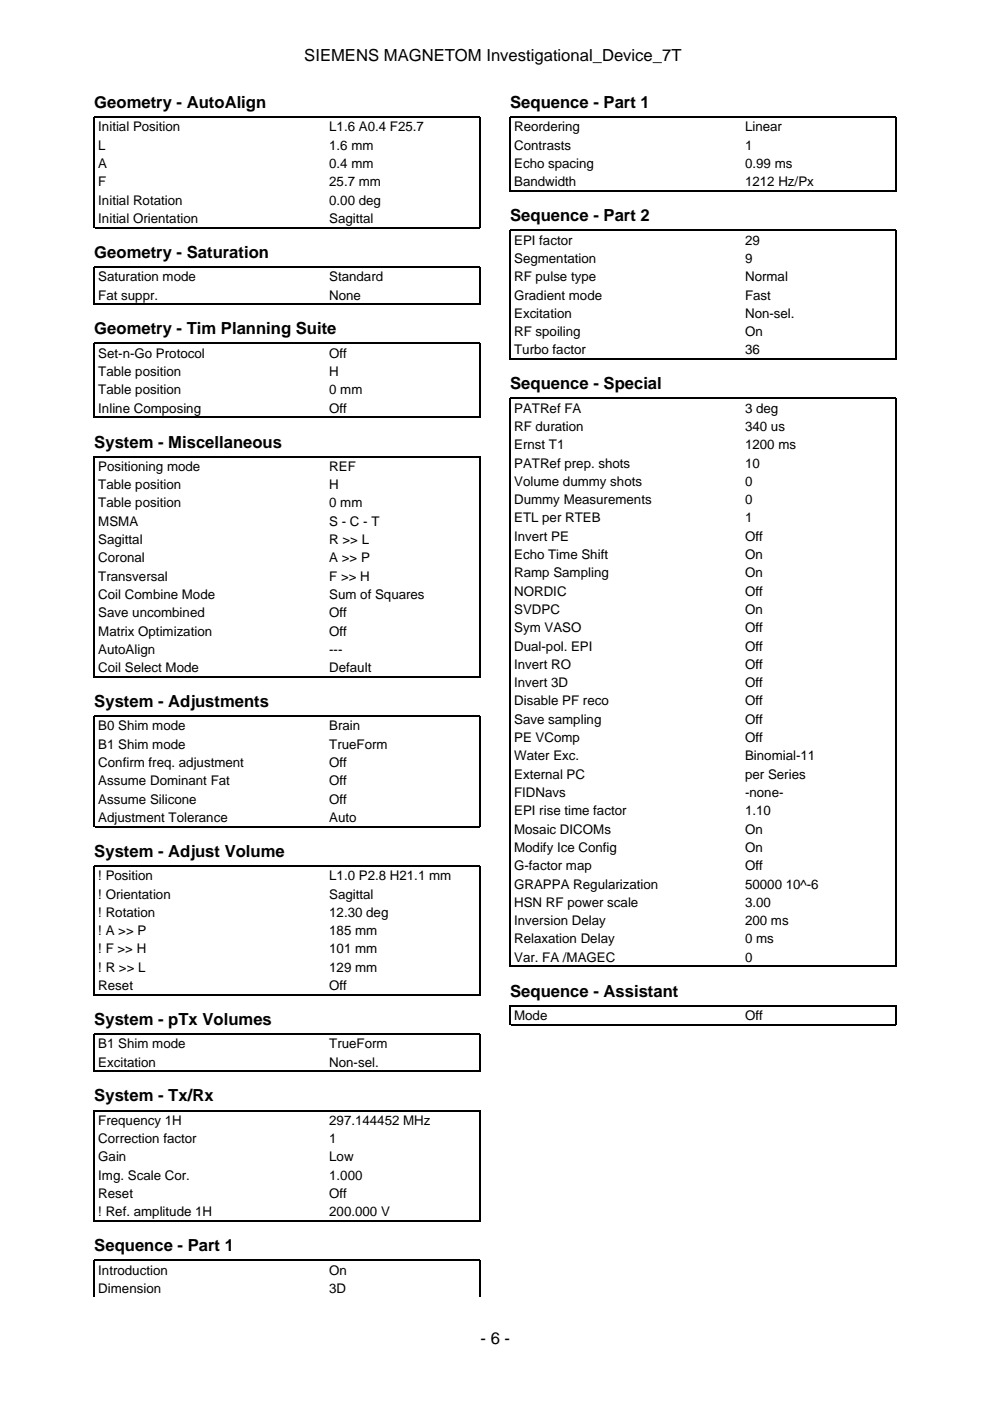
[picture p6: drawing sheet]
<svg xmlns="http://www.w3.org/2000/svg" width="210mm" height="297mm" viewBox="0 0 210 297" stroke-linecap="round" stroke-linejoin="round" font-family="sans-serif">
<defs><g id="words">
<g font-size="3.5">
<text x="64.5" y="12.9">SIEMENS MAGNETOM Investigational_Device_7T</text>
<text x="20" y="22.9">Geometry - AutoAlign</text>
<text x="108.2" y="22.9">Sequence - Part 1</text>
<text x="108.2" y="46.9">Sequence - Part 2</text>
<text x="20" y="54.7">Geometry - Saturation</text>
<text x="20" y="70.9">Geometry - Tim Planning Suite</text>
<text x="108.2" y="82.5">Sequence - Special</text>
<text x="20" y="94.9">System - Miscellaneous</text>
<text x="20" y="149.9">System - Adjustments</text>
<text x="20" y="181.7">System - Adjust Volume</text>
<text x="108.2" y="211.3">Sequence - Assistant</text>
<text x="20" y="217.3">System - pTx Volumes</text>
<text x="20" y="233.5">System - Tx/Rx</text>
<text x="20" y="265.3">Sequence - Part 1</text>
<text x="101.9" y="284.9">- 6 -</text>
</g>
<g font-size="2.8">
<text x="20.8" y="27.9">Initial Position</text>
<text x="69.8" y="27.9">L1.6 A0.4 F25.7</text>
<text x="109" y="27.9">Reordering</text>
<text x="158" y="27.9">Linear</text>
<text x="20.8" y="31.7">L</text>
<text x="20.8" y="35.6">A</text>
<text x="69.8" y="31.7">1.6 mm</text>
<text x="69.8" y="35.6">0.4 mm</text>
<text x="109" y="31.7">Contrasts</text>
<text x="109" y="35.6">Echo spacing</text>
<text x="158" y="31.7">1</text>
<text x="158" y="35.6">0.99 ms</text>
<text x="20.8" y="39.5">F</text>
<text x="69.8" y="39.5">25.7 mm</text>
<text x="109" y="39.5">Bandwidth</text>
<text x="158" y="39.5">1212 Hz/Px</text>
<text x="20.8" y="43.4">Initial Rotation</text>
<text x="20.8" y="47.3">Initial Orientation</text>
<text x="69.8" y="43.4">0.00 deg</text>
<text x="69.8" y="47.3">Sagittal</text>
<text x="109" y="51.9">EPI factor</text>
<text x="158" y="51.9">29</text>
<text x="20.8" y="59.6">Saturation mode</text>
<text x="69.8" y="59.6">Standard</text>
<text x="109" y="55.7">Segmentation</text>
<text x="109" y="59.6">RF pulse type</text>
<text x="158" y="55.7">9</text>
<text x="158" y="59.6">Normal</text>
<text x="20.8" y="63.5">Fat suppr.</text>
<text x="69.8" y="63.5">None</text>
<text x="109" y="63.5">Gradient mode</text>
<text x="158" y="63.5">Fast</text>
<text x="109" y="67.4">Excitation</text>
<text x="109" y="71.3">RF spoiling</text>
<text x="158" y="67.4">Non-sel.</text>
<text x="158" y="71.3">On</text>
<text x="20.8" y="75.8">Set-n-Go Protocol</text>
<text x="69.8" y="75.8">Off</text>
<text x="109" y="75.1">Turbo factor</text>
<text x="158" y="75.1">36</text>
<text x="20.8" y="79.7">Table position</text>
<text x="20.8" y="83.6">Table position</text>
<text x="69.8" y="79.7">H</text>
<text x="69.8" y="83.6">0 mm</text>
<text x="20.8" y="87.5">Inline Composing</text>
<text x="69.8" y="87.5">Off</text>
<text x="109" y="87.5">PATRef FA</text>
<text x="158" y="87.5">3 deg</text>
<text x="109" y="91.4">RF duration</text>
<text x="109" y="95.2">Ernst T1</text>
<text x="158" y="91.4">340 us</text>
<text x="158" y="95.2">1200 ms</text>
<text x="20.8" y="99.8">Positioning mode</text>
<text x="69.8" y="99.8">REF</text>
<text x="109" y="99.1">PATRef prep. shots</text>
<text x="158" y="99.1">10</text>
<text x="20.8" y="103.7">Table position</text>
<text x="20.8" y="107.6">Table position</text>
<text x="69.8" y="103.7">H</text>
<text x="69.8" y="107.6">0 mm</text>
<text x="109" y="103">Volume dummy shots</text>
<text x="109" y="106.9">Dummy Measurements</text>
<text x="158" y="103">0</text>
<text x="158" y="106.9">0</text>
<text x="20.8" y="111.5">MSMA</text>
<text x="69.8" y="111.5">S - C - T</text>
<text x="109" y="110.8">ETL per RTEB</text>
<text x="158" y="110.8">1</text>
<text x="20.8" y="115.4">Sagittal</text>
<text x="20.8" y="119.2">Coronal</text>
<text x="69.8" y="115.4">R &gt;&gt; L</text>
<text x="69.8" y="119.2">A &gt;&gt; P</text>
<text x="109" y="114.7">Invert PE</text>
<text x="109" y="118.5">Echo Time Shift</text>
<text x="158" y="114.7">Off</text>
<text x="158" y="118.5">On</text>
<text x="20.8" y="123.1">Transversal</text>
<text x="69.8" y="123.1">F &gt;&gt; H</text>
<text x="109" y="122.4">Ramp Sampling</text>
<text x="158" y="122.4">On</text>
<text x="20.8" y="127">Coil Combine Mode</text>
<text x="20.8" y="130.9">Save uncombined</text>
<text x="69.8" y="127">Sum of Squares</text>
<text x="69.8" y="130.9">Off</text>
<text x="109" y="126.3">NORDIC</text>
<text x="109" y="130.2">SVDPC</text>
<text x="158" y="126.3">Off</text>
<text x="158" y="130.2">On</text>
<text x="20.8" y="134.8">Matrix Optimization</text>
<text x="69.8" y="134.8">Off</text>
<text x="109" y="134.1">Sym VASO</text>
<text x="109" y="137.9">Dual-pol. EPI</text>
<text x="158" y="134.1">Off</text>
<text x="158" y="137.9">Off</text>
<text x="20.8" y="138.6">AutoAlign</text>
<text x="20.8" y="142.5">Coil Select Mode</text>
<text x="69.8" y="138.6">---</text>
<text x="69.8" y="142.5">Default</text>
<text x="109" y="141.8">Invert RO</text>
<text x="158" y="141.8">Off</text>
<text x="109" y="145.7">Invert 3D</text>
<text x="109" y="149.6">Disable PF reco</text>
<text x="158" y="145.7">Off</text>
<text x="158" y="149.6">Off</text>
<text x="20.8" y="154.9">B0 Shim mode</text>
<text x="69.8" y="154.9">Brain</text>
<text x="109" y="153.5">Save sampling</text>
<text x="158" y="153.5">Off</text>
<text x="20.8" y="158.7">B1 Shim mode</text>
<text x="69.8" y="158.7">TrueForm</text>
<text x="109" y="157.3">PE VComp</text>
<text x="109" y="161.2">Water Exc.</text>
<text x="158" y="157.3">Off</text>
<text x="158" y="161.2">Binomial-11</text>
<text x="20.8" y="162.6">Confirm freq. adjustment</text>
<text x="20.8" y="166.5">Assume Dominant Fat</text>
<text x="69.8" y="162.6">Off</text>
<text x="69.8" y="166.5">Off</text>
<text x="109" y="165.1">External PC</text>
<text x="158" y="165.1">per Series</text>
<text x="20.8" y="170.4">Assume Silicone</text>
<text x="69.8" y="170.4">Off</text>
<text x="109" y="169">FIDNavs</text>
<text x="109" y="172.9">EPI rise time factor</text>
<text x="158" y="169">-none-</text>
<text x="158" y="172.9">1.10</text>
<text x="20.8" y="174.3">Adjustment Tolerance</text>
<text x="69.8" y="174.3">Auto</text>
<text x="109" y="176.7">Mosaic DICOMs</text>
<text x="158" y="176.7">On</text>
<text x="109" y="180.6">Modify Ice Config</text>
<text x="109" y="184.5">G-factor map</text>
<text x="158" y="180.6">On</text>
<text x="158" y="184.5">Off</text>
<text x="20.8" y="186.6">! Position</text>
<text x="20.8" y="190.5">! Orientation</text>
<text x="69.8" y="186.6">L1.0 P2.8 H21.1 mm</text>
<text x="69.8" y="190.5">Sagittal</text>
<text x="109" y="188.4">GRAPPA Regularization</text>
<text x="158" y="188.4">50000 10^-6</text>
<text x="20.8" y="194.4">! Rotation</text>
<text x="69.8" y="194.4">12.30 deg</text>
<text x="109" y="192.3">HSN RF power scale</text>
<text x="109" y="196.1">Inversion Delay</text>
<text x="158" y="192.3">3.00</text>
<text x="158" y="196.1">200 ms</text>
<text x="20.8" y="198.3">! A &gt;&gt; P</text>
<text x="20.8" y="202.1">! F &gt;&gt; H</text>
<text x="69.8" y="198.3">185 mm</text>
<text x="69.8" y="202.1">101 mm</text>
<text x="109" y="200">Relaxation Delay</text>
<text x="109" y="203.9">Var. FA /MAGEC</text>
<text x="158" y="200">0 ms</text>
<text x="158" y="203.9">0</text>
<text x="20.8" y="206">! R &gt;&gt; L</text>
<text x="20.8" y="209.9">Reset</text>
<text x="69.8" y="206">129 mm</text>
<text x="69.8" y="209.9">Off</text>
<text x="109" y="216.3">Mode</text>
<text x="158" y="216.3">Off</text>
<text x="20.8" y="222.2">B1 Shim mode</text>
<text x="20.8" y="226.1">Excitation</text>
<text x="69.8" y="222.2">TrueForm</text>
<text x="69.8" y="226.1">Non-sel.</text>
<text x="20.8" y="238.5">Frequency 1H</text>
<text x="69.8" y="238.5">297.144452 MHz</text>
<text x="20.8" y="242.4">Correction factor</text>
<text x="69.8" y="242.4">1</text>
<text x="20.8" y="246.2">Gain</text>
<text x="20.8" y="250.1">Img. Scale Cor.</text>
<text x="69.8" y="246.2">Low</text>
<text x="69.8" y="250.1">1.000</text>
<text x="20.8" y="254">Reset</text>
<text x="20.8" y="257.9">! Ref. amplitude 1H</text>
<text x="69.8" y="254">Off</text>
<text x="69.8" y="257.9">200.000 V</text>
<text x="20.8" y="270.2">Introduction</text>
<text x="20.8" y="274.1">Dimension</text>
<text x="69.8" y="270.2">On</text>
<text x="69.8" y="274.1">3D</text>
</g>
</g></defs>
<g fill="none" stroke="#000" stroke-width=".26">
<path d="M20 48.4v-23.6h81.8v23.6M20.1 48.3h81.6M108.2 40.6v-15.8h81.8v15.8M108.3 40.5h81.6M20 64.6v-8h81.8v8M20.1 64.5h81.6M108.2 76.3v-27.5h81.8v27.5M108.3 76.1h81.6M20 88.6v-15.8h81.8v15.8M20.1 88.5h81.6M20 143.6v-46.8h81.8v46.8M20.1 143.5h81.6"/>
<path d="M20 175.4v-23.6h81.8v23.6M20.1 175.3h81.6M20 211v-27.4h81.8v27.4M20.1 210.9h81.6M108.2 205v-120.5h81.8v120.5M108.2 217.4v-4.2h81.8v4.2M108.3 204.9h81.6M108.3 217.2h81.6M20 227.3v-8.1h81.8v8.1M20.1 227.1h81.6M20 259v-23.5h81.8v23.5M20.1 258.9h81.6"/>
<path d="M20 275v-7.8h81.8v7.8"/>
</g>
<use href="#words"/>
</svg>
